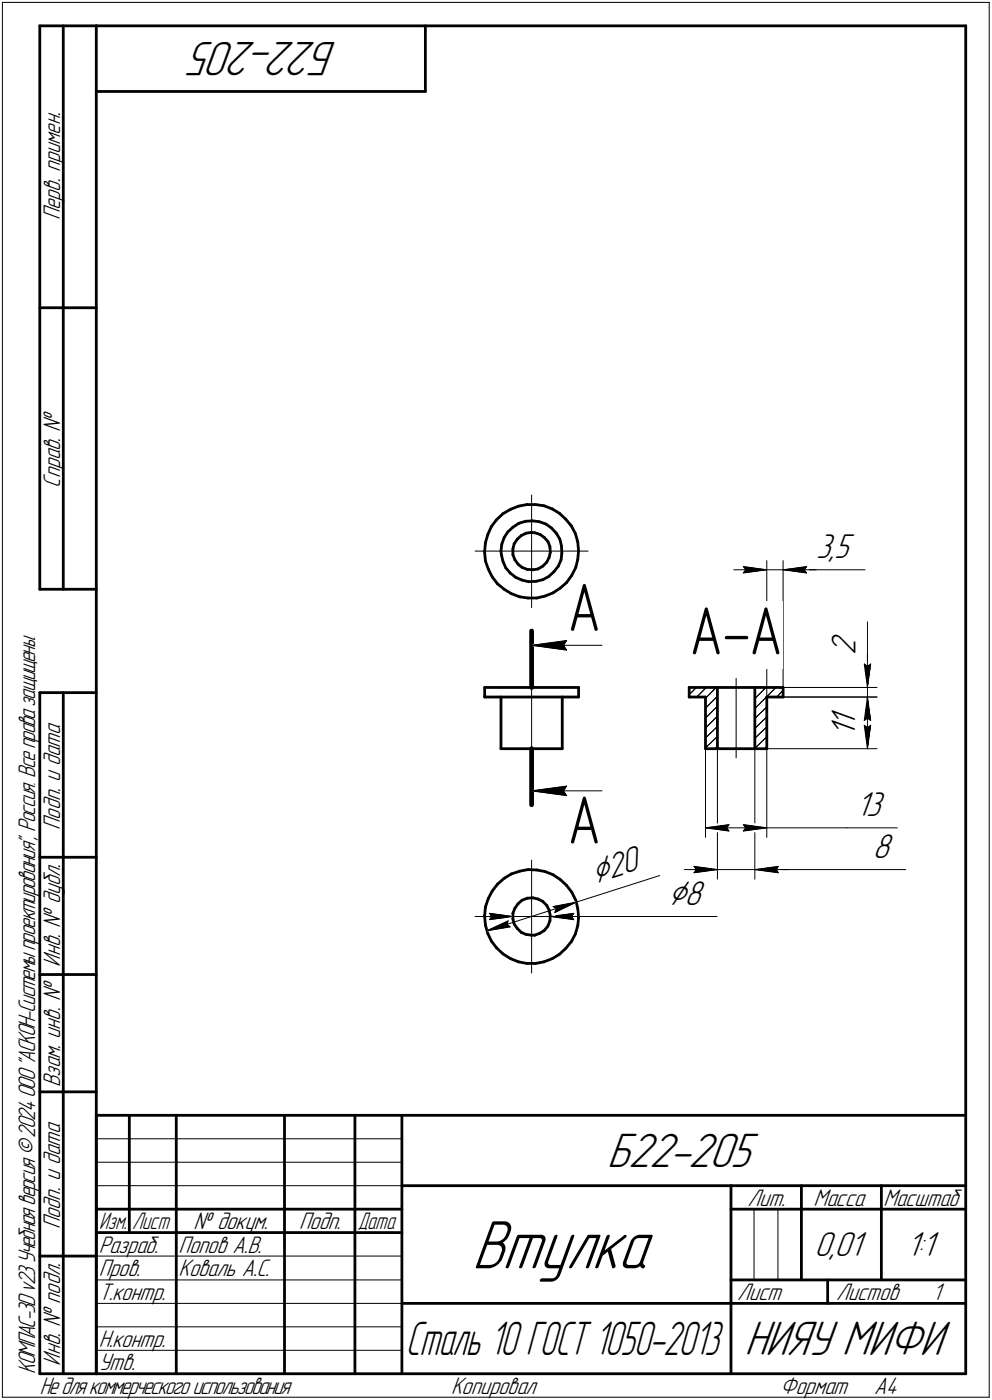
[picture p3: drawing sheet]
<svg xmlns="http://www.w3.org/2000/svg" width="211mm" height="298mm" viewBox="0 0 211 298" stroke-linecap="round" stroke-linejoin="round" font-family="sans-serif">
<defs><g id="words">
<text font-size="15.6" x="100.4" y="270.1">Втулка</text>
<g font-size="14.6">
<text x="120.8" y="134.3">А</text>
<text x="146.7" y="139.3">А-А</text>
<text x="120.8" y="179.6">А</text>
</g>
<g font-size="10.9">
<text x="71.8" y="9" transform="rotate(-180 71.8 9)">Б22-205</text>
<text x="129.2" y="248.5">Б22-205</text>
<text x="158.4" y="288.5">НИЯУ МИФИ</text>
</g>
<text font-size="10.7" x="86.3" y="288.5">Сталь 10 ГОСТ 1050-2013</text>
<g font-size="8.5">
<text x="126.6" y="188.2" transform="rotate(-18 126.6 188.2)">⌀20</text>
<text x="142.2" y="192.6">⌀8</text>
</g>
<g font-size="7.8">
<text x="173.6" y="118.8">3,5</text>
<text x="182" y="139.4" transform="rotate(-90 182 139.4)">2</text>
<text x="182" y="154.8" transform="rotate(-90 182 154.8)">1</text>
<text x="182" y="156.9" transform="rotate(-90 182 156.9)">1</text>
<text x="182.2" y="173.7">13</text>
<text x="185.7" y="182.6">8</text>
<text x="173.3" y="267.5">0,01</text>
<text x="192.9" y="267.5">1:1</text>
</g>
<g font-size="5.4">
<text x="12.8" y="46.9" transform="rotate(-90 12.8 46.9)">Перв. примен.</text>
<text x="12.8" y="103.8" transform="rotate(-90 12.8 103.8)">Справ. №</text>
<text x="12.8" y="176.7" transform="rotate(-90 12.8 176.7)">Подп. и дата</text>
<text x="12.8" y="205.8" transform="rotate(-90 12.8 205.8)">Инв. № дубл.</text>
<text x="12.8" y="231.6" transform="rotate(-90 12.8 231.6)">Взам. инв. №</text>
<text x="159.1" y="256.8">Лит.</text>
<text x="173.1" y="256.8">Масса</text>
<text x="188" y="256.8">Масштаб</text>
<text x="12.8" y="261.7" transform="rotate(-90 12.8 261.7)">Подп. и дата</text>
<text x="41.2" y="261.8">№ докум.</text>
<text x="63.6" y="261.8">Подп.</text>
<text x="21" y="266.8">Разраб.</text>
<text x="38" y="266.8">Попов А.В.</text>
<text x="21" y="271.8">Пров.</text>
<text x="38" y="271.8">Коваль А.С.</text>
<text x="21" y="276.8">Т.контр.</text>
<text x="156.9" y="276.8">Лист</text>
<text x="177.9" y="276.8">Листов</text>
<text x="198.4" y="276.8">1</text>
<text x="21" y="286.8">Н.контр.</text>
<text x="7.5" y="292.5" transform="rotate(-90 7.5 292.5)">КОМПАС-3Dv23Учебнаяверсия©2024ООО&quot;АСКОН-Системыпроектирования&quot;, Россия. Всеправазащищены.</text>
<text x="12.8" y="290.8" transform="rotate(-90 12.8 290.8)">Инв. № подл.</text>
<text x="21" y="291.8">Утв.</text>
<text x="8.5" y="296.7">Недлякоммерческогоиспользования</text>
<text x="96" y="296.8">Копировал</text>
<text x="166" y="296.8">Формат</text>
<text x="186" y="296.8">A4</text>
</g>
<g font-size="5.3">
<text x="21.1" y="261.8">Изм.</text>
<text x="28.1" y="261.8">Лист</text>
<text x="76.1" y="261.8">Дата</text>
</g>
</g></defs>
<g fill="none" stroke="#000" stroke-width=".59">
<path d="M8.5 5.5v120zM8.5 5.5h12zM13.5 5.5v120zM20.5 5.5v287zM20.5 5.5h185zM20.5 19.5h70zM90.5 5.5v14zM205.5 5.5v287zM8.5 65.5h12zM103.1 117.6l.2 1.9zM103.1 117.3v.3zM103.3 115.6l-.2 1.7z"/>
<path d="M103.3 119.5l.6 1.7zM103.8 113.8l-.5 1.8zM104.6 112.1l-.8 1.7zM105.7 110.7l-1.1 1.4zM105.7 110.7l1.3-1.3zM106.6 117.3l.1 .8zM106.7 118.1l.3 1.4zM106.8 115.9l-.2 1.4zM107 109.4l1.6-.9zM107 119.5l.6 1.4zM107.3 114.5l-.5 1.4zM108 113.3l-.7 1.2z"/>
<path d="M108 113.3l1.1-1zM108.6 108.5l1.7-.7zM109.1 112.3l1.3-.9zM109.1 116.9v1.2zM109.1 118.1l.5 1.1zM109.4 115.8l-.3 1.1zM109.6 119.2l.6 .9zM110.1 114.8l.8-.8zM110.1 114.8l-.7 1zM110.3 107.8l1.8-.4zM110.4 111.4l1.4-.4zM110.9 114l1-.5z"/>
<path d="M111.8 111l1.5-.1zM111.9 113.5l1.2-.1zM112.1 107.4h1.9zM113.1 113.4l.7 .1zM113.3 110.9l1.4 .2zM113.8 113.5l1.1 .3zM114 107.4l1.7 .3zM114.7 111.1l1.5 .5zM114.9 113.8l.9 .7zM115.7 107.7l1.8 .7zM115.8 114.5l.8 .8zM116.2 111.6l1.1 .8z"/>
<path d="M116.3 119.7l-.8 .9zM116.6 115.3l.4 1.1zM116.8 118.7l-.5 1zM117 116.4l.1 1.2zM117.1 117.6l-.3 1.1zM117.3 112.4l1.1 1.1zM117.5 108.4l1.5 .9zM118.4 113.5l.7 1.3zM119 109.3l1.4 1.3zM119.1 114.8l.4 1.4zM119.4 119.2l-.6 1.4zM119.5 116.2v1.6z"/>
<path d="M119.5 117.8l-.1 1.4zM120.4 110.6l1.2 1.4zM121.6 112l.8 1.6zM122.4 113.6l.5 1.8zM122.9 115.4l.2 1.9zM122.9 119.1l-.4 1.7zM123.1 117.3l-.2 1.8zM8.5 125.5h12zM103.9 121.2l.8 1.7zM104.7 122.9l1.1 1.4zM105.8 124.3l1.5 1.2zM107.3 125.5l1.5 .9z"/>
<path d="M107.6 120.9l.9 1.1zM108.5 122l1.2 .9zM108.8 126.4l1.8 .7zM109.7 122.9l1.4 .6zM110.2 120.1l.9 .7zM110.6 127.1l1.8 .2zM111.1 123.5l1.4 .4zM111.1 120.8l1.1 .4zM112.2 121.2l1.2 .1zM112.4 127.3h1.8zM112.5 123.9l1.5-.1zM113.4 121.3l1.1-.1z"/>
<path d="M114 123.8l1.5-.4zM114.2 127.3l1.8-.4zM114.5 121.2l1-.6zM115.5 123.4l1.3-.6zM116 126.9l1.7-.7zM116.8 122.8l1.1-1zM117.7 126.2l1.5-1zM118.8 120.6l-.9 1.2zM119.2 125.2l1.4-1.2zM121.7 122.5l-1.1 1.5zM122.5 120.8l-.8 1.7zM8.5 147.5v145z"/>
<path d="M8.5 147.5h12zM13.5 147.5v145zM103.1 146.4v2zM103.1 146.4h20zM103.1 148.4h20zM106.6 159.4h13zM106.6 148.4v11zM119.6 148.4v11zM123.1 146.4v2zM146.6 148.4h3.5zM146.6 146.4v2zM146.6 146.4h6.1z"/>
<path d="M150.1 148.4v11zM150.1 159.4h2.6zM152.7 146.4v13zM152.7 159.4h7.9zM152.7 146.4h7.9zM160.6 146.4h6zM160.6 146.4v13zM160.6 159.4h2.6zM163.2 148.4v11zM163.2 148.4h3.4zM166.6 146.4v2zM8.5 182.5h12z"/>
<path d="M103.1 195.2l.2 1.8zM103.1 194.9v.3zM103.3 197l.5 1.8zM103.3 193.1l-.2 1.8zM103.8 198.8l.8 1.6zM103.9 191.3l-.6 1.8zM104.7 189.7l-.8 1.6zM105.8 188.3l1.5-1.3zM105.8 188.3l-1.1 1.4zM107.3 187l1.5-.9zM108.8 186.1l1.8-.6zM109.1 195.7l.3 1.1z"/>
<path d="M109.1 194.5v1.2zM109.4 196.8l.7 .9zM109.6 193.4l-.5 1.1zM110.1 197.7l.8 .8zM110.2 192.4l-.6 1zM110.2 192.4l.9-.7zM110.6 185.5l1.8-.3zM110.9 198.5l1 .5zM111.1 191.7l1.1-.4zM111.9 199l1.2 .1zM112.2 191.3l1.2-.1zM112.4 185.2l1.8 .1z"/>
<path d="M113.1 199.1h.7zM113.4 191.2l1.1 .2zM113.8 199.1l1.1-.4zM114.2 185.3l1.8 .3zM114.5 191.4l1 .5zM114.9 198.7l.9-.6zM115.5 191.9l.8 .9zM116 185.6l1.7 .7zM116.3 192.8l.5 1zM116.6 197.2l-.8 .9zM116.8 193.8l.3 1.2zM117 196.1l-.4 1.1z"/>
<path d="M117.1 195l-.1 1.1zM117.7 186.3l1.5 1zM119.2 187.3l1.4 1.3zM120.6 188.6l1.1 1.4zM121.7 190l.8 1.7zM122.4 198.9l-.8 1.6zM122.5 191.7l.4 1.8zM122.9 197.1l-.5 1.8zM122.9 193.5l.2 1.8zM123.1 195.3l-.2 1.8zM8.5 207.5h12zM104.6 200.4l1.1 1.4z"/>
<path d="M105.7 201.8l1.3 1.3zM107 203.1l1.6 1zM108.6 204.1l1.7 .7zM110.3 204.8l1.8 .3zM112.1 205.1h1.9zM114 205.1l1.7-.3zM115.7 204.8l1.8-.7zM117.5 204.1l1.5-.9zM119 203.2l1.4-1.3zM121.6 200.5l-1.2 1.4zM8.5 232.5h12zM20.5 237.5h185z"/>
<path d="M20.5 237.5v55zM27.5 237.5v25zM37.5 237.5v55zM60.5 237.5v55zM75.5 237.5v55zM85.5 237.5v55zM20.5 257.5h65zM85.5 252.5h120zM155.5 252.5v40zM155.5 257.5h15zM170.5 252.5v20zM170.5 257.5h35z"/>
<path d="M187.5 252.5v20zM8.5 267.5h12zM20.5 262.5h65zM85.5 277.5h70zM155.5 277.5h50zM155.5 272.5h50zM176.1 272.5v5zM8.5 292.5h12zM20.5 292.5h185z"/>
</g>
<g fill="none" stroke="#000" stroke-width=".21">
<path d="M.5 .5v297zM.5 .5h210zM210.5 .5v297zM101.1 117.3h12zM113.1 117.3h12zM113.1 117.3v12.1zM113.1 105.4v11.9zM163.2 119.4v29zM166.6 119.4v29zM113.1 137.4l7.5-1zM113.1 137.4l7.5 1zM113.1 137.4h15z"/>
<path d="M119.9 137.4l.7 1zM120.6 136.4l-.7 1zM156.1 121.3h7.1zM158.2 120.6l5 .7zM158.2 120.6l.5 .7zM158.2 122l5-.7zM158.7 121.3l-.5 .7zM163.2 121.3h3.4zM166.6 121.3h5zM166.6 121.3l5 .7zM166.6 121.3l5-.7zM166.6 121.3h7.1z"/>
<path d="M171.1 121.3l.5 .7zM171.6 121.3h12.5zM171.6 120.6l-.5 .7zM184.6 132.4v9zM184.6 139.4v7zM113.1 144.4v17zM146.6 147.9l1.6-1.5zM148.3 148.4l2-2zM150.1 159.3l2.6-2.5zM150.1 157.1l2.6-2.4zM150.1 155l2.6-2.5zM150.1 152.9l2.6-2.5z"/>
<path d="M150.1 150.8l2.6-2.5zM150.1 148.7l2.3-2.3zM150.1 159.4v18.9zM152.1 159.4l.6-.5zM152.7 159.4v27.8zM156.6 144.4v17zM160.6 159.3l2.6-2.4zM160.6 157.2l2.6-2.4zM160.6 155.1l2.6-2.4zM160.6 153l2.6-2.5zM160.6 150.9l4.5-4.5zM160.6 148.8l2.4-2.4z"/>
<path d="M160.6 146.6l.3-.2zM160.6 159.4v27.8zM162.7 159.4l.5-.4zM163.2 159.4v18.9zM163.2 159.4h23.4zM163.2 148.4h23.4zM166.6 147l-1.3 1.4zM166.6 148.4h20zM166.6 146.4h20zM183.9 153.4l.7-.5zM183.9 141.4l.7 .5zM183.9 141.4l.7 5z"/>
<path d="M183.9 154.4l.7 5zM183.9 154.4l.7 .5zM184.6 141.4v5zM184.6 148.4l-.7 5zM184.6 152.9l.7 .5zM184.6 148.4l.7 5zM184.6 148.4v7zM184.6 141.9l.7-.5zM184.6 146.4v2zM184.6 154.9l.7-.5zM184.6 148.4v11zM185.3 141.4l-.7 5z"/>
<path d="M185.3 154.4l-.7 5zM113.1 168.4l7.5-1zM113.1 168.4l7.5 1zM113.1 168.4h15zM119.9 168.4l.7 1zM120.6 167.4l-.7 1zM150.1 176.3l5-.7zM150.1 176.3l5 .7zM150.1 176.3h13.1zM154.6 176.3l.5 .7zM155.1 175.6l-.5 .7zM158.2 177l5-.7z"/>
<path d="M158.2 175.6l.5 .7zM158.2 175.6l5 .7zM158.7 176.3l-.5 .7zM163.2 176.3h17zM180.2 176.3h10.7zM101.1 195.2h12zM102.1 195.2h7zM103.5 198.2l4.6-2.1zM103.5 198.2l5-.8zM103.5 198.2l19.1-6.1zM104.1 194.5l5 .7zM104.1 194.5l.5 .7z"/>
<path d="M104.1 195.8l5-.6zM104.6 195.2l-.5 .6zM107.9 196.8l.6 .6zM108.1 196.1l-.2 .7zM109.1 195.2h8zM113.1 195.2h12zM113.1 195.2v12zM113.1 183.1v12.1zM117.1 195.2h35.5zM117.1 195.2l5 .6zM117.1 195.2l5-.7zM117.1 195.2h7z"/>
<path d="M117.7 193l.7 .5zM117.7 193l4.9-.9zM118 194.3l4.6-2.2zM118.4 193.5l-.4 .8zM121.6 195.2l.5 .6zM122.1 194.5l-.5 .7zM122.6 192.1l17.8-5.7zM145.6 185.2h7.1zM147.7 184.5l5 .7zM147.7 184.5l.5 .7zM147.7 185.8l5-.6zM148.2 185.2l-.5 .6z"/>
<path d="M152.7 185.2h7.9zM160.6 185.2h23zM160.6 185.2l5 .6zM160.6 185.2l5-.7zM160.6 185.2h7zM165.2 185.2l.4 .6zM165.6 184.5l-.4 .7zM183.6 185.2h9.1zM20.5 247.5h65zM20.5 252.5h65zM20.5 242.5h65zM160.4 257.5v15z"/>
<path d="M165.5 257.5v15zM20.5 267.5h65zM20.5 272.5h65zM20.5 277.5h65zM.5 297.5h210zM20.5 282.5h65zM20.5 287.5h65z"/>
</g>
<path d="M113.1 134.4v12zM113.1 159.4v12z" fill="none" stroke="#000" stroke-width="1"/>
<g fill="#fff" stroke="#fff" stroke-width=".21">
<path d="M120.8 123.1h7.1zM120.8 123.2h7.1zM120.8 123.3h7.1zM120.8 123.4h7.1zM120.8 123.4h7.1zM120.8 123.5h7.1zM120.8 123.6h7.1zM120.8 123.7h7.1zM120.8 123.8h7.1zM120.8 123.9h7.1zM120.8 124h7.1zM120.8 124h7.1zM120.8 124.1h7.1zM120.8 124.2h7.1zM120.8 124.3h7.1zM120.8 124.4h7.1zM120.8 124.5h7.1zM120.8 124.5h7.1zM120.8 124.6h7.1zM120.8 124.7h7.1zM120.8 124.8h7.1zM120.8 124.9h7.1zM120.8 125h7.1zM120.8 125.1h7.1zM120.8 125.1h7.1zM120.8 125.2h7.1zM120.8 125.3h7.1zM120.8 125.4h7.1zM120.8 125.5h7.1zM120.8 125.6h7.1zM120.8 125.6h7.1zM120.8 125.7h7.1zM120.8 125.8h7.1zM120.8 125.9h7.1zM120.8 126h7.1zM120.8 126.1h7.1zM120.8 126.2h7.1zM120.8 126.2h7.1zM120.8 126.3h7.1zM120.8 126.4h7.1zM120.8 126.5h7.1zM120.8 126.6h7.1zM120.8 126.7h7.1zM120.8 126.7h7.1zM120.8 126.8h7.1zM120.8 126.9h7.1zM120.8 127h7.1zM120.8 127.1h7.1zM120.8 127.2h7.1zM120.8 127.3h7.1zM120.8 127.3h7.1zM120.8 127.4h7.1zM120.8 127.5h7.1zM120.8 127.6h7.1zM120.8 127.7h7.1zM120.8 127.8h7.1zM120.8 127.8h7.1zM120.8 127.9h7.1zM120.8 128h7.1zM120.8 128.1h7.1zM120.8 128.2h7.1zM120.8 128.3h7.1zM120.8 128.4h7.1zM120.8 128.4h7.1zM120.8 128.5h7.1zM120.8 128.6h7.1zM120.8 128.7h7.1zM120.8 128.8h7.1zM120.8 128.9h7.1zM120.8 128.9h7.1zM120.8 129h7.1zM120.8 129.1h7.1zM120.8 129.2h7.1zM120.8 129.3h7.1zM120.8 129.4h7.1zM120.8 129.5h7.1zM120.8 129.5h7.1zM120.8 129.6h7.1zM120.8 129.7h7.1zM120.8 129.8h7.1zM120.8 129.9h7.1zM120.8 130h7.1zM120.8 130h7.1zM120.8 130.1h7.1zM120.8 130.2h7.1zM120.8 130.3h7.1zM120.8 130.4h7.1zM120.8 130.5h7.1zM120.8 130.6h7.1zM120.8 130.6h7.1zM120.8 130.7h7.1zM120.8 130.8h7.1zM120.8 130.9h7.1zM120.8 131h7.1zM120.8 131.1h7.1zM120.8 131.1h7.1zM120.8 131.2h7.1zM120.8 131.3h7.1zM120.8 131.4h7.1zM120.8 131.5h7.1zM120.8 131.6h7.1zM120.8 131.7h7.1zM120.8 131.7h7.1zM120.8 131.8h7.1zM120.8 131.9h7.1zM120.8 132h7.1zM120.8 132.1h7.1zM120.8 132.2h7.1zM120.8 132.2h7.1zM120.8 132.3h7.1zM120.8 132.4h7.1zM120.8 132.5h7.1zM120.8 132.6h7.1zM120.8 132.7h7.1zM120.8 132.8h7.1zM120.8 132.8h7.1zM120.8 132.9h7.1zM120.8 133h7.1zM120.8 133.1h7.1zM120.8 133.2h7.1zM120.8 133.3h7.1zM120.8 133.3h7.1zM120.8 133.4h7.1zM120.8 133.5h7.1zM120.8 133.6h7.1zM120.8 133.7h7.1zM120.8 133.8h7.1zM120.8 133.9h7.1zM120.8 133.9h7.1zM120.8 134h7.1zM120.8 134.1h7.1zM120.8 134.2h7.1zM120.8 134.3h7.1zM120.8 134.4h7.1zM120.8 134.5h7.1zM120.8 134.5h7.1zM120.8 134.6h7.1zM120.8 134.7h7.1zM120.8 134.8h7.1zM120.8 134.9h7.1zM120.8 135h7.1zM120.8 135h7.1zM120.8 135.1h7.1zM120.8 135.2h7.1zM120.8 135.3h7.1zM120.8 135.4h7.1zM120.8 135.5h7.1zM120.8 135.6h7.1zM120.8 135.6h7.1zM120.8 135.7h7.1zM120.8 135.8h7.1zM120.8 135.9h7.1zM120.8 136h7.1zM120.8 136.1h7.1zM120.8 136.1h7.1zM120.8 136.2h7.1zM120.8 136.3h7.1zM120.8 136.4h7.1zM120.8 136.5h7.1zM120.8 136.6h7.1zM120.8 136.7h7.1zM120.8 136.7h7.1zM120.8 136.8h7.1zM120.8 136.9h7.1zM120.8 137h7.1zM120.8 137.1h7.1zM120.8 137.2h7.1zM120.8 137.2h7.1zM120.8 137.3h7.1z"/>
<path d="M120.8 168.4h7.1zM120.8 168.5h7.1zM120.8 168.6h7.1zM120.8 168.7h7.1zM120.8 168.7h7.1zM120.8 168.8h7.1zM120.8 168.9h7.1zM120.8 169h7.1zM120.8 169.1h7.1zM120.8 169.2h7.1zM120.8 169.2h7.1zM120.8 169.3h7.1zM120.8 169.4h7.1zM120.8 169.5h7.1zM120.8 169.6h7.1zM120.8 169.7h7.1zM120.8 169.8h7.1zM120.8 169.8h7.1zM120.8 169.9h7.1zM120.8 170h7.1zM120.8 170.1h7.1zM120.8 170.2h7.1zM120.8 170.3h7.1zM120.8 170.3h7.1zM120.8 170.4h7.1zM120.8 170.5h7.1zM120.8 170.6h7.1zM120.8 170.7h7.1zM120.8 170.8h7.1zM120.8 170.9h7.1zM120.8 170.9h7.1zM120.8 171h7.1zM120.8 171.1h7.1zM120.8 171.2h7.1zM120.8 171.3h7.1zM120.8 171.4h7.1zM120.8 171.4h7.1zM120.8 171.5h7.1zM120.8 171.6h7.1zM120.8 171.7h7.1zM120.8 171.8h7.1zM120.8 171.9h7.1zM120.8 172h7.1zM120.8 172h7.1zM120.8 172.1h7.1zM120.8 172.2h7.1zM120.8 172.3h7.1zM120.8 172.4h7.1zM120.8 172.5h7.1zM120.8 172.6h7.1zM120.8 172.6h7.1zM120.8 172.7h7.1zM120.8 172.8h7.1zM120.8 172.9h7.1zM120.8 173h7.1zM120.8 173.1h7.1zM120.8 173.1h7.1zM120.8 173.2h7.1zM120.8 173.3h7.1zM120.8 173.4h7.1zM120.8 173.5h7.1zM120.8 173.6h7.1zM120.8 173.7h7.1zM120.8 173.7h7.1zM120.8 173.8h7.1zM120.8 173.9h7.1zM120.8 174h7.1zM120.8 174.1h7.1zM120.8 174.2h7.1zM120.8 174.2h7.1zM120.8 174.3h7.1zM120.8 174.4h7.1zM120.8 174.5h7.1zM120.8 174.6h7.1zM120.8 174.7h7.1zM120.8 174.8h7.1zM120.8 174.8h7.1zM120.8 174.9h7.1zM120.8 175h7.1zM120.8 175.1h7.1zM120.8 175.2h7.1zM120.8 175.3h7.1zM120.8 175.3h7.1zM120.8 175.4h7.1zM120.8 175.5h7.1zM120.8 175.6h7.1zM120.8 175.7h7.1zM120.8 175.8h7.1zM120.8 175.9h7.1zM120.8 175.9h7.1zM120.8 176h7.1zM120.8 176.1h7.1zM120.8 176.2h7.1zM120.8 176.3h7.1zM120.8 176.4h7.1zM120.8 176.4h7.1zM120.8 176.5h7.1zM120.8 176.6h7.1zM120.8 176.7h7.1zM120.8 176.8h7.1zM120.8 176.9h7.1zM120.8 177h7.1zM120.8 177h7.1zM120.8 177.1h7.1zM120.8 177.2h7.1zM120.8 177.3h7.1zM120.8 177.4h7.1zM120.8 177.5h7.1zM120.8 177.5h7.1zM120.8 177.6h7.1zM120.8 177.7h7.1zM120.8 177.8h7.1zM120.8 177.9h7.1zM120.8 178h7.1zM120.8 178.1h7.1zM120.8 178.1h7.1zM120.8 178.2h7.1zM120.8 178.3h7.1zM120.8 178.4h7.1zM120.8 178.5h7.1zM120.8 178.6h7.1zM120.8 178.6h7.1zM120.8 178.7h7.1zM120.8 178.8h7.1zM120.8 178.9h7.1zM120.8 179h7.1zM120.8 179.1h7.1zM120.8 179.2h7.1zM120.8 179.2h7.1zM120.8 179.3h7.1zM120.8 179.4h7.1zM120.8 179.5h7.1zM120.8 179.6h7.1zM120.8 179.7h7.1zM120.8 179.7h7.1zM120.8 179.8h7.1zM120.8 179.9h7.1zM120.8 180h7.1zM120.8 180.1h7.1zM120.8 180.2h7.1zM120.8 180.3h7.1zM120.8 180.3h7.1zM120.8 180.4h7.1zM120.8 180.5h7.1zM120.8 180.6h7.1zM120.8 180.7h7.1zM120.8 180.8h7.1zM120.8 180.8h7.1zM120.8 180.9h7.1zM120.8 181h7.1zM120.8 181.1h7.1zM120.8 181.2h7.1zM120.8 181.3h7.1zM120.8 181.4h7.1zM120.8 181.4h7.1zM120.8 181.5h7.1zM120.8 181.6h7.1zM120.8 181.7h7.1zM120.8 181.8h7.1zM120.8 181.9h7.1zM120.8 181.9h7.1zM120.8 182h7.1zM120.8 182.1h7.1zM120.8 182.2h7.1zM120.8 182.3h7.1zM120.8 182.4h7.1zM120.8 182.5h7.1zM120.8 182.5h7.1zM120.8 182.6h7.1z"/>
<path d="M120.5 135.9h.6zM119.9 136h1.2zM119.3 136.1h1.8zM118.6 136.1h2.5zM118 136.2h3.1zM117.4 136.3h3.7zM116.8 136.4h4.3zM116.2 136.5h4.9zM115.6 136.6h5.5zM114.9 136.7h6.2zM114.7 136.7h6.4zM114.6 136.8h6.5zM114.3 136.9h6.8zM114.1 137h7zM114 137.1h7.1zM113.7 137.2h7.4zM113.5 137.2h7.6zM113.4 137.3h7.7zM113.1 137.4h8zM113.4 137.5h7.7zM113.5 137.6h7.6zM113.7 137.7h7.4zM114 137.8h7.1zM114.1 137.8h7zM114.3 137.9h6.8zM114.6 138h6.5zM114.7 138.1h6.4zM114.9 138.2h6.2zM115.7 138.3h5.4zM116.3 138.3h4.8zM117 138.4h4.1zM117.7 138.5h3.4zM118.4 138.6h2.7zM119 138.7h2.1zM119.7 138.8h1.4zM120.4 138.9h.7z"/>
<path d="M120.4 167h.7zM119.7 167h1.4zM119 167.1h2.1zM118.4 167.2h2.7zM117.7 167.3h3.4zM117 167.4h4.1zM116.3 167.5h4.8zM115.7 167.6h5.4zM114.9 167.6h6.2zM114.7 167.7h6.4zM114.6 167.8h6.5zM114.3 167.9h6.8zM114.1 168h7zM114 168.1h7.1zM113.7 168.1h7.4zM113.5 168.2h7.6zM113.4 168.3h7.7zM113.1 168.4h8zM113.4 168.5h7.7zM113.5 168.6h7.6zM113.7 168.7h7.4zM114 168.7h7.1zM114.1 168.8h7zM114.3 168.9h6.8zM114.6 169h6.5zM114.7 169.1h6.4zM114.9 169.2h6.2zM115.7 169.2h5.4zM116.3 169.3h4.8zM117 169.4h4.1zM117.7 169.5h3.4zM118.4 169.6h2.7zM119 169.7h2.1zM119.7 169.8h1.4zM120.4 169.8h.7z"/>
<path d="M103.6 194.1h.8zM103.6 194.1h1.6zM103.6 194.2h2.3zM103.6 194.3h3.1zM103.6 194.4h3.8zM103.6 194.5h4zM103.6 194.6h4.2zM103.6 194.6h4.3zM103.6 194.7h4.6zM103.6 194.8h4.8zM103.6 194.9h4.9zM103.6 195h5.2zM103.6 195.1h5.4zM103.6 195.2h5.5zM103.6 195.2h5.4zM103.6 195.3h5.2zM103.6 195.4h4.9zM103.6 195.5h4.8zM103.6 195.6h4.6zM103.6 195.7h4.3zM103.6 195.7h4.2zM103.6 195.8h4zM103.6 195.9h3.8zM103.6 196h3.2zM103.6 196.1h2.6zM103.6 196.2h1.9zM103.6 196.3h1.3zM103.6 196.3h.7z"/>
<path d="M121.9 194.1h.7zM121.2 194.1h1.4zM120.4 194.2h2.2zM119.6 194.3h3zM118.9 194.4h3.7zM118.7 194.5h3.9zM118.5 194.6h4.1zM118.3 194.6h4.3zM118.1 194.7h4.5zM117.9 194.8h4.7zM117.7 194.9h4.9zM117.5 195h5.1zM117.3 195.1h5.3zM117.1 195.2h5.5zM117.3 195.2h5.3zM117.5 195.3h5.1zM117.7 195.4h4.9zM117.9 195.5h4.7zM118.1 195.6h4.5zM118.3 195.7h4.3zM118.5 195.7h4.1zM118.7 195.8h3.9zM118.9 195.9h3.7zM119.5 196h3.1zM120.1 196.1h2.5zM120.7 196.2h1.9zM121.4 196.3h1.2zM122 196.3h.6z"/>
<path d="M142.2 186.9h8.4zM142.2 187h8.4zM142.2 187.1h8.4zM142.2 187.2h8.4zM142.2 187.3h8.4zM142.2 187.4h8.4zM142.2 187.5h8.4zM142.2 187.5h8.4zM142.2 187.6h8.4zM142.2 187.7h8.4zM142.2 187.8h8.4zM142.2 187.9h8.4zM142.2 188h8.4zM142.2 188h8.4zM142.2 188.1h8.4zM142.2 188.2h8.4zM142.2 188.3h8.4zM142.2 188.4h8.4zM142.2 188.5h8.4zM142.2 188.6h8.4zM142.2 188.6h8.4zM142.2 188.7h8.4zM142.2 188.8h8.4zM142.2 188.9h8.4zM142.2 189h8.4zM142.2 189.1h8.4zM142.2 189.1h8.4zM142.2 189.2h8.4zM142.2 189.3h8.4zM142.2 189.4h8.4zM142.2 189.5h8.4zM142.2 189.6h8.4zM142.2 189.7h8.4zM142.2 189.7h8.4zM142.2 189.8h8.4zM142.2 189.9h8.4zM142.2 190h8.4zM142.2 190.1h8.4zM142.2 190.2h8.4zM142.2 190.2h8.4zM142.2 190.3h8.4zM142.2 190.4h8.4zM142.2 190.5h8.4zM142.2 190.6h8.4zM142.2 190.7h8.4zM142.2 190.8h8.4zM142.2 190.8h8.4zM142.2 190.9h8.4zM142.2 191h8.4zM142.2 191.1h8.4zM142.2 191.2h8.4zM142.2 191.3h8.4zM142.2 191.3h8.4zM142.2 191.4h8.4zM142.2 191.5h8.4zM142.2 191.6h8.4zM142.2 191.7h8.4zM142.2 191.8h8.4zM142.2 191.9h8.4zM142.2 191.9h8.4zM142.2 192h8.4zM142.2 192.1h8.4zM142.2 192.2h8.4zM142.2 192.3h8.4zM142.2 192.4h8.4zM142.2 192.4h8.4zM142.2 192.5h8.4zM142.2 192.6h8.4zM142.2 192.7h8.4zM142.2 192.8h8.4zM142.2 192.9h8.4zM142.2 193h8.4zM142.2 193h8.4zM142.2 193.1h8.4zM142.2 193.2h8.4zM142.2 193.3h8.4zM142.2 193.4h8.4zM142.2 193.5h8.4zM142.2 193.5h8.4zM142.2 193.6h8.4zM142.2 193.7h8.4zM142.2 193.8h8.4zM142.2 193.9h8.4zM142.2 194h8.4zM142.2 194.1h8.4z"/>
<path d="M108.3 195.5h.2zM108.1 195.6h.4zM107.9 195.7h.6zM107.8 195.7h.8zM107.5 195.8h1.1zM107.4 195.9h1.2zM107.2 196h1.5zM107 196.1h1.7zM106.8 196.2h1.9zM106.6 196.3h2.2zM106.4 196.3h2.4zM106.3 196.4h2.5zM106.1 196.5h2.7zM105.8 196.6h3.1zM105.7 196.7h3.2zM105.5 196.8h3.5zM105.3 196.8h3.7zM105.1 196.9h3.9zM105 197h4.1zM104.9 197.1h4.2zM104.8 197.2h4.3zM104.7 197.3h4.4zM104.6 197.4h4.5zM104.5 197.4h4.6zM104.4 197.5h4.8zM104.3 197.6h4.9zM104.2 197.7h5zM104.1 197.8h4.7zM104 197.9h4.3zM103.9 198h4zM103.8 198h3.6zM103.7 198.1h3.2zM103.5 198.2h2.9zM104.6 198.3h1.4z"/>
<path d="M120.3 192h1.4zM119.8 192.1h2.8zM119.4 192.2h3.1zM118.9 192.3h3.5zM118.4 192.4h3.9zM117.9 192.4h4.4zM117.5 192.5h4.7zM117 192.6h5.1zM117.1 192.7h4.9zM117.1 192.8h4.7zM117.1 192.9h4.7zM117.2 193h4.5zM117.2 193h4.4zM117.2 193.1h4.3zM117.2 193.2h4.2zM117.3 193.3h4zM117.3 193.4h3.9zM117.3 193.5h3.7zM117.3 193.5h3.5zM117.3 193.6h3.3zM117.3 193.7h3.2zM117.3 193.8h3zM117.4 193.9h2.7zM117.4 194h2.6zM117.5 194.1h2.3zM117.5 194.1h2.1zM117.5 194.2h1.9zM117.6 194.3h1.6zM117.6 194.4h1.4zM117.6 194.5h1.3zM117.7 194.6h1zM117.7 194.6h.8zM117.7 194.7h.7zM117.8 194.8h.4zM117.8 194.9h.2z"/>
<path d="M135.6 179.2h.4zM135.4 179.3h.6zM135.1 179.4h.9zM134.9 179.5h1.2zM134.6 179.6h1.5zM134.4 179.7h1.7zM134.1 179.7h2zM133.9 179.8h2.2zM133.6 179.9h2.5zM133.3 180h2.9zM133 180.1h3.2zM132.8 180.2h3.4zM132.5 180.3h3.8zM132.2 180.3h4.1zM132 180.4h4.3zM131.7 180.5h4.7zM131.5 180.6h4.9zM131.2 180.7h5.2zM131 180.8h5.5zM130.7 180.8h5.8zM130.4 180.9h6.1zM130.1 181h6.5zM129.9 181.1h6.7zM129.6 181.2h7zM129.4 181.3h7.3zM129.1 181.4h7.6zM128.9 181.4h7.8zM128.6 181.5h8.1zM128.4 181.6h8.3zM128.1 181.7h8.6zM127.8 181.8h9zM127.5 181.9h9.3zM127.3 181.9h9.5zM127 182h9.9zM126.7 182.1h10.2zM126.5 182.2h10.4zM126.2 182.3h10.8zM126 182.4h11zM125.7 182.5h11.3zM125.5 182.5h11.6zM125.2 182.6h11.9zM124.9 182.7h12.2zM125 182.8h12.2zM125 182.9h12.2zM125 183h12.2zM125.1 183h12.1zM125.1 183.1h12.1zM125.1 183.2h12.1zM125.1 183.3h12.2zM125.1 183.4h12.2zM125.1 183.5h12.2zM125.2 183.6h12.2zM125.2 183.6h12.2zM125.2 183.7h12.2zM125.3 183.8h12.2zM125.3 183.9h12.2zM125.3 184h12.2zM125.4 184.1h12.2zM125.4 184.1h12.2zM125.4 184.2h12.2zM125.5 184.3h12.2zM125.5 184.4h12.2zM125.5 184.5h12.2zM125.5 184.6h12.3zM125.6 184.7h12.2zM125.6 184.7h12.2zM125.6 184.8h12.2zM125.6 184.9h12.2zM125.6 185h12.2zM125.6 185.1h12.3zM125.7 185.2h12.2zM125.7 185.3h12.2zM125.7 185.3h12.3zM125.8 185.4h12.2zM125.8 185.5h12.2zM125.8 185.6h12.3zM125.9 185.7h12.2zM125.9 185.8h12.2zM125.9 185.8h12.3zM126 185.9h12.2zM126 186h12.2zM126 186.1h12.2zM126 186.2h11.9zM126.1 186.3h11.6zM126.1 186.4h11.3zM126.1 186.4h11.1zM126.2 186.5h10.7zM126.2 186.6h10.5zM126.2 186.7h10.2zM126.2 186.8h9.9zM126.2 186.9h9.6zM126.2 186.9h9.4zM126.3 187h9zM126.3 187.1h8.7zM126.3 187.2h8.5zM126.4 187.3h8.1zM126.4 187.4h7.9zM126.4 187.5h7.6zM126.5 187.5h7.2zM126.5 187.6h6.9zM126.5 187.7h6.7zM126.6 187.8h6.3zM126.6 187.9h6.1zM126.6 188h5.8zM126.6 188h5.6zM126.7 188.1h5.2zM126.7 188.2h5zM126.7 188.3h4.6zM126.7 188.4h4.4zM126.7 188.5h4.1zM126.7 188.6h3.9zM126.8 188.6h3.5zM126.8 188.7h3.2zM126.8 188.8h3zM126.9 188.9h2.6zM126.9 189h2.3zM126.9 189.1h2zM127 189.1h1.7zM127 189.2h1.4zM127 189.3h1.2zM127.1 189.4h.8zM127.1 189.5h.6zM127.1 189.6h.3z"/>
<path d="M146.7 128.1h19.8zM146.7 128.2h19.8zM146.7 128.3h19.8zM146.7 128.4h19.8zM146.7 128.4h19.8zM146.7 128.5h19.8zM146.7 128.6h19.8zM146.7 128.7h19.8zM146.7 128.8h19.8zM146.7 128.9h19.8zM146.7 128.9h19.8zM146.7 129h19.8zM146.7 129.1h19.8zM146.7 129.2h19.8zM146.7 129.3h19.8zM146.7 129.4h19.8zM146.7 129.5h19.8zM146.7 129.5h19.8zM146.7 129.6h19.8zM146.7 129.7h19.8zM146.7 129.8h19.8zM146.7 129.9h19.8zM146.7 130h19.8zM146.7 130h19.8zM146.7 130.1h19.8zM146.7 130.2h19.8zM146.7 130.3h19.8zM146.7 130.4h19.8zM146.7 130.5h19.8zM146.7 130.6h19.8zM146.7 130.6h19.8zM146.7 130.7h19.8zM146.7 130.8h19.8zM146.7 130.9h19.8zM146.7 131h19.8zM146.7 131.1h19.8zM146.7 131.1h19.8zM146.7 131.2h19.8zM146.7 131.3h19.8zM146.7 131.4h19.8zM146.7 131.5h19.8zM146.7 131.6h19.8zM146.7 131.7h19.8zM146.7 131.7h19.8zM146.7 131.8h19.8zM146.7 131.9h19.8zM146.7 132h19.8zM146.7 132.1h19.8zM146.7 132.2h19.8zM146.7 132.2h19.8zM146.7 132.3h19.8zM146.7 132.4h19.8zM146.7 132.5h19.8zM146.7 132.6h19.8zM146.7 132.7h19.8zM146.7 132.8h19.8zM146.7 132.8h19.8zM146.7 132.9h19.8zM146.7 133h19.8zM146.7 133.1h19.8zM146.7 133.2h19.8zM146.7 133.3h19.8zM146.7 133.3h19.8zM146.7 133.4h19.8zM146.7 133.5h19.8zM146.7 133.6h19.8zM146.7 133.7h19.8zM146.7 133.8h19.8zM146.7 133.9h19.8zM146.7 133.9h19.8zM146.7 134h19.8zM146.7 134.1h19.8zM146.7 134.2h19.8zM146.7 134.3h19.8zM146.7 134.4h19.8zM146.7 134.5h19.8zM146.7 134.5h19.8zM146.7 134.6h19.8zM146.7 134.7h19.8zM146.7 134.8h19.8zM146.7 134.9h19.8zM146.7 135h19.8zM146.7 135h19.8zM146.7 135.1h19.8zM146.7 135.2h19.8zM146.7 135.3h19.8zM146.7 135.4h19.8zM146.7 135.5h19.8zM146.7 135.6h19.8zM146.7 135.6h19.8zM146.7 135.7h19.8zM146.7 135.8h19.8zM146.7 135.9h19.8zM146.7 136h19.8zM146.7 136.1h19.8zM146.7 136.1h19.8zM146.7 136.2h19.8zM146.7 136.3h19.8zM146.7 136.4h19.8zM146.7 136.5h19.8zM146.7 136.6h19.8zM146.7 136.7h19.8zM146.7 136.7h19.8zM146.7 136.8h19.8zM146.7 136.9h19.8zM146.7 137h19.8zM146.7 137.1h19.8zM146.7 137.2h19.8zM146.7 137.2h19.8zM146.7 137.3h19.8zM146.7 137.4h19.8zM146.7 137.5h19.8zM146.7 137.6h19.8zM146.7 137.7h19.8zM146.7 137.8h19.8zM146.7 137.8h19.8zM146.7 137.9h19.8zM146.7 138h19.8zM146.7 138.1h19.8zM146.7 138.2h19.8zM146.7 138.3h19.8zM146.7 138.3h19.8zM146.7 138.4h19.8zM146.7 138.5h19.8zM146.7 138.6h19.8zM146.7 138.7h19.8zM146.7 138.8h19.8zM146.7 138.9h19.8zM146.7 138.9h19.8zM146.7 139h19.8zM146.7 139.1h19.8zM146.7 139.2h19.8zM146.7 139.3h19.8zM146.7 139.4h19.8zM146.7 139.4h19.8zM146.7 139.5h19.8zM146.7 139.6h19.8zM146.7 139.7h19.8zM146.7 139.8h19.8zM146.7 139.9h19.8zM146.7 140h19.8zM146.7 140h19.8zM146.7 140.1h19.8zM146.7 140.2h19.8zM146.7 140.3h19.8zM146.7 140.4h19.8zM146.7 140.5h19.8zM146.7 140.5h19.8zM146.7 140.6h19.8zM146.7 140.7h19.8zM146.7 140.8h19.8zM146.7 140.9h19.8zM146.7 141h19.8zM146.7 141.1h19.8zM146.7 141.1h19.8zM146.7 141.2h19.8zM146.7 141.3h19.8zM146.7 141.4h19.8zM146.7 141.5h19.8zM146.7 141.6h19.8zM146.7 141.6h19.8zM146.7 141.7h19.8zM146.7 141.8h19.8zM146.7 141.9h19.8zM146.7 142h19.8zM146.7 142.1h19.8zM146.7 142.2h19.8zM146.7 142.2h19.8zM146.7 142.3h19.8z"/>
<path d="M182.2 168.1h6.7zM182.2 168.2h6.7zM182.2 168.3h6.7zM182.2 168.4h6.7zM182.2 168.5h6.7zM182.2 168.6h6.7zM182.2 168.7h6.7zM182.2 168.7h6.7zM182.2 168.8h6.7zM182.2 168.9h6.7zM182.2 169h6.7zM182.2 169.1h6.7zM182.2 169.2h6.7zM182.2 169.2h6.7zM182.2 169.3h6.7zM182.2 169.4h6.7zM182.2 169.5h6.7zM182.2 169.6h6.7zM182.2 169.7h6.7zM182.2 169.8h6.7zM182.2 169.8h6.7zM182.2 169.9h6.7zM182.2 170h6.7zM182.2 170.1h6.7zM182.2 170.2h6.7zM182.2 170.3h6.7zM182.2 170.3h6.7zM182.2 170.4h6.7zM182.2 170.5h6.7zM182.2 170.6h6.7zM182.2 170.7h6.7zM182.2 170.8h6.7zM182.2 170.9h6.7zM182.2 170.9h6.7zM182.2 171h6.7zM182.2 171.1h6.7zM182.2 171.2h6.7zM182.2 171.3h6.7zM182.2 171.4h6.7zM182.2 171.4h6.7zM182.2 171.5h6.7zM182.2 171.6h6.7zM182.2 171.7h6.7zM182.2 171.8h6.7zM182.2 171.9h6.7zM182.2 172h6.7zM182.2 172h6.7zM182.2 172.1h6.7zM182.2 172.2h6.7zM182.2 172.3h6.7zM182.2 172.4h6.7zM182.2 172.5h6.7zM182.2 172.6h6.7zM182.2 172.6h6.7zM182.2 172.7h6.7zM182.2 172.8h6.7zM182.2 172.9h6.7zM182.2 173h6.7zM182.2 173.1h6.7zM182.2 173.1h6.7zM182.2 173.2h6.7zM182.2 173.3h6.7zM182.2 173.4h6.7zM182.2 173.5h6.7zM182.2 173.6h6.7zM182.2 173.7h6.7zM182.2 173.7h6.7zM182.2 173.8h6.7zM182.2 173.9h6.7zM182.2 174h6.7zM182.2 174.1h6.7zM182.2 174.2h6.7zM182.2 174.2h6.7zM182.2 174.3h6.7zM182.2 174.4h6.7zM182.2 174.5h6.7zM182.2 174.6h6.7zM182.2 174.7h6.7zM182.2 174.8h6.7zM182.2 174.8h6.7zM182.2 174.9h6.7zM182.2 175h6.7zM182.2 175.1h6.7zM182.2 175.2h6.7z"/>
<path d="M154.9 175.2h.7zM154.2 175.3h1.4zM153.4 175.3h2.2zM152.7 175.4h2.9zM151.9 175.5h3.7zM151.7 175.6h3.9zM151.6 175.7h4zM151.3 175.8h4.3zM151.1 175.9h4.5zM151 175.9h4.6zM150.7 176h4.9zM150.5 176.1h5.1zM150.4 176.2h5.2zM150.1 176.3h5.5zM150.4 176.4h5.2zM150.5 176.4h5.1zM150.7 176.5h4.9zM151 176.6h4.6zM151.1 176.7h4.5zM151.3 176.8h4.3zM151.6 176.9h4zM151.7 177h3.9zM151.9 177h3.7zM152.6 177.1h3zM153.2 177.2h2.4zM153.8 177.3h1.8zM154.4 177.4h1.2zM155 177.5h.6z"/>
<path d="M157.6 175.2h.8zM157.6 175.3h1.6zM157.6 175.3h2.3zM157.6 175.4h3.1zM157.6 175.5h3.8zM157.6 175.6h4zM157.6 175.7h4.2zM157.6 175.8h4.4zM157.6 175.9h4.6zM157.6 175.9h4.8zM157.6 176h5zM157.6 176.1h5.2zM157.6 176.2h5.4zM157.6 176.3h5.6zM157.6 176.4h5.4zM157.6 176.4h5.2zM157.6 176.5h5zM157.6 176.6h4.8zM157.6 176.7h4.6zM157.6 176.8h4.4zM157.6 176.9h4.2zM157.6 177h4zM157.6 177h3.8zM157.6 177.1h3.2zM157.6 177.2h2.6zM157.6 177.3h1.9zM157.6 177.4h1.3zM157.6 177.5h.7z"/>
<path d="M185.7 177h5zM185.7 177.1h5zM185.7 177.2h5zM185.7 177.3h5zM185.7 177.4h5zM185.7 177.5h5zM185.7 177.5h5zM185.7 177.6h5zM185.7 177.7h5zM185.7 177.8h5zM185.7 177.9h5zM185.7 178h5zM185.7 178.1h5zM185.7 178.1h5zM185.7 178.2h5zM185.7 178.3h5zM185.7 178.4h5zM185.7 178.5h5zM185.7 178.6h5zM185.7 178.6h5zM185.7 178.7h5zM185.7 178.8h5zM185.7 178.9h5zM185.7 179h5zM185.7 179.1h5zM185.7 179.2h5zM185.7 179.2h5zM185.7 179.3h5zM185.7 179.4h5zM185.7 179.5h5zM185.7 179.6h5zM185.7 179.7h5zM185.7 179.7h5zM185.7 179.8h5zM185.7 179.9h5zM185.7 180h5zM185.7 180.1h5zM185.7 180.2h5zM185.7 180.3h5zM185.7 180.3h5zM185.7 180.4h5zM185.7 180.5h5zM185.7 180.6h5zM185.7 180.7h5zM185.7 180.8h5zM185.7 180.8h5zM185.7 180.9h5zM185.7 181h5zM185.7 181.1h5zM185.7 181.2h5zM185.7 181.3h5zM185.7 181.4h5zM185.7 181.4h5zM185.7 181.5h5zM185.7 181.6h5zM185.7 181.7h5zM185.7 181.8h5zM185.7 181.9h5zM185.7 181.9h5zM185.7 182h5zM185.7 182.1h5zM185.7 182.2h5zM185.7 182.3h5zM185.7 182.4h5zM185.7 182.5h5zM185.7 182.5h5zM185.7 182.6h5zM185.7 182.7h5zM185.7 182.8h5zM185.7 182.9h5zM185.7 183h5zM185.7 183h5zM185.7 183.1h5zM185.7 183.2h5zM185.7 183.3h5zM185.7 183.4h5zM185.7 183.5h5zM185.7 183.6h5zM185.7 183.6h5zM185.7 183.7h5zM185.7 183.8h5zM185.7 183.9h5zM185.7 184h5zM185.7 184.1h5z"/>
<path d="M147.2 184h.6zM147.2 184.1h1.2zM147.2 184.1h1.8zM147.2 184.2h2.5zM147.2 184.3h3.1zM147.2 184.4h3.7zM147.2 184.5h3.9zM147.2 184.6h4.1zM147.2 184.7h4.3zM147.2 184.7h4.5zM147.2 184.8h4.7zM147.2 184.9h4.9zM147.2 185h5.1zM147.2 185.1h5.3zM147.2 185.2h5.5zM147.2 185.3h5.3zM147.2 185.3h5.1zM147.2 185.4h4.9zM147.2 185.5h4.7zM147.2 185.6h4.5zM147.2 185.7h4.3zM147.2 185.8h4.1zM147.2 185.8h3.9zM147.2 185.9h3.7zM147.2 186h3.1zM147.2 186.1h2.5zM147.2 186.2h1.8zM147.2 186.3h1.2zM147.2 186.4h.6z"/>
<path d="M165.5 184h.6zM164.9 184.1h1.2zM164.3 184.1h1.8zM163.7 184.2h2.4zM163.1 184.3h3zM162.4 184.4h3.7zM162.2 184.5h3.9zM162.1 184.6h4zM161.8 184.7h4.3zM161.6 184.7h4.5zM161.5 184.8h4.6zM161.2 184.9h4.9zM161 185h5.1zM160.9 185.1h5.2zM160.6 185.2h5.5zM160.9 185.3h5.2zM161 185.3h5.1zM161.2 185.4h4.9zM161.5 185.5h4.6zM161.6 185.6h4.5zM161.8 185.7h4.3zM162.1 185.8h4zM162.2 185.8h3.9zM162.4 185.9h3.7zM163.1 186h3zM163.7 186.1h2.4zM164.3 186.2h1.8zM164.9 186.3h1.2zM165.5 186.4h.6z"/>
<path d="M176.4 134.5h7.2zM176.4 134.5h7.2zM176.4 134.6h7.2zM176.4 134.7h7.2zM176.4 134.8h7.2zM176.4 134.9h7.2zM176.4 135h7.2zM176.4 135h7.2zM176.4 135.1h7.2zM176.4 135.2h7.2zM176.4 135.3h7.2zM176.4 135.4h7.2zM176.4 135.5h7.2zM176.4 135.6h7.2zM176.4 135.6h7.2zM176.4 135.7h7.2zM176.4 135.8h7.2zM176.4 135.9h7.2zM176.4 136h7.2zM176.4 136.1h7.2zM176.4 136.1h7.2zM176.4 136.2h7.2zM176.4 136.3h7.2zM176.4 136.4h7.2zM176.4 136.5h7.2zM176.4 136.6h7.2zM176.4 136.7h7.2zM176.4 136.7h7.2zM176.4 136.8h7.2zM176.4 136.9h7.2zM176.4 137h7.2zM176.4 137.1h7.2zM176.4 137.2h7.2zM176.4 137.2h7.2zM176.4 137.3h7.2zM176.4 137.4h7.2zM176.4 137.5h7.2zM176.4 137.6h7.2zM176.4 137.7h7.2zM176.4 137.8h7.2zM176.4 137.8h7.2zM176.4 137.9h7.2zM176.4 138h7.2zM176.4 138.1h7.2zM176.4 138.2h7.2zM176.4 138.3h7.2zM176.4 138.3h7.2zM176.4 138.4h7.2zM176.4 138.5h7.2zM176.4 138.6h7.2zM176.4 138.7h7.2zM176.4 138.8h7.2zM176.4 138.9h7.2zM176.4 138.9h7.2zM176.4 139h7.2zM176.4 139.1h7.2zM176.4 139.2h7.2zM176.4 139.3h7.2zM176.4 139.4h7.2z"/>
<path d="M184.5 148.7h.2zM184.5 148.8h.2zM184.4 148.8h.4zM184.4 148.9h.4zM184.3 149h.5zM184.3 149.1h.6zM184.3 149.2h.6zM184.2 149.3h.8zM184.2 149.4h.8zM184.1 149.4h1zM184.1 149.5h1zM184.1 149.6h1zM184.1 149.7h1.1zM184.1 149.8h1.1zM184 149.9h1.3zM184 149.9h1.3zM183.9 150h1.4zM183.9 150.1h1.4zM183.8 150.2h1.5zM183.8 150.3h1.6zM183.8 150.4h1.6zM183.8 150.5h1.6zM183.8 150.5h1.6zM183.8 150.6h1.6zM183.8 150.7h1.6zM183.8 150.8h1.6zM183.8 150.9h1.7zM183.7 151h1.8zM183.7 151h1.8zM183.7 151.1h1.8zM183.7 151.2h1.8zM183.7 151.3h1.8zM183.7 151.4h1.8zM183.7 151.5h1.9zM183.7 151.6h1.9zM183.7 151.6h1.9zM183.6 151.7h2zM183.6 151.8h2zM183.6 151.9h2zM183.6 152h2zM183.6 152.1h2zM183.6 152.1h2.1zM183.6 152.2h2.1zM183.6 152.3h2.1zM183.6 152.4h2.1zM183.6 152.5h2.1zM183.6 152.6h2.1zM183.6 152.7h2.1zM183.6 152.7h2.2zM183.6 152.8h2.2zM183.6 152.9h2.2zM183.6 153h2.2zM183.6 153.1h2.2zM183.6 153.2h2.2zM183.5 153.2h2.3zM183.5 153.3h2.3zM183.5 153.4h2.3zM183.5 153.5h2.3zM183.5 153.6h2.3zM183.5 153.7h2.3zM183.5 153.8h2.3zM183.5 153.8h2.3z"/>
<path d="M183.4 140.9h2.4zM183.5 141h2.3zM183.5 141.1h2.3zM183.5 141.1h2.3zM183.5 141.2h2.3zM183.5 141.3h2.3zM183.5 141.4h2.3zM183.5 141.5h2.3zM183.5 141.6h2.3zM183.6 141.6h2.2zM183.6 141.7h2.2zM183.6 141.8h2.2zM183.6 141.9h2.2zM183.6 142h2.2zM183.6 142.1h2.2zM183.6 142.2h2.1zM183.6 142.2h2.1zM183.6 142.3h2.1zM183.6 142.4h2.1zM183.6 142.5h2.1zM183.6 142.6h2.1zM183.6 142.7h2.1zM183.6 142.7h2zM183.6 142.8h2zM183.6 142.9h2zM183.6 143h2zM183.6 143.1h2zM183.7 143.2h1.9zM183.7 143.3h1.9zM183.7 143.3h1.9zM183.7 143.4h1.8zM183.7 143.5h1.8zM183.7 143.6h1.8zM183.7 143.7h1.8zM183.7 143.8h1.8zM183.7 143.8h1.8zM183.8 143.9h1.7zM183.8 144h1.6zM183.8 144.1h1.6zM183.8 144.2h1.6zM183.8 144.3h1.6zM183.8 144.4h1.6zM183.8 144.4h1.6zM183.8 144.5h1.6zM183.8 144.6h1.5zM183.9 144.7h1.4zM183.9 144.8h1.4zM184 144.9h1.3zM184 144.9h1.3zM184.1 145h1.1zM184.1 145.1h1.1zM184.1 145.2h1zM184.1 145.3h1zM184.1 145.4h1zM184.2 145.5h.8zM184.2 145.5h.8zM184.3 145.6h.6zM184.3 145.7h.6zM184.3 145.8h.5zM184.4 145.9h.4zM184.4 146h.4zM184.5 146h.2zM184.5 146.1h.2z"/>
<path d="M176.4 150.9h7.2zM176.4 151h7.2zM176.4 151h7.2zM176.4 151.1h7.2zM176.4 151.2h7.2zM176.4 151.3h7.2zM176.4 151.4h7.2zM176.4 151.5h7.2zM176.4 151.6h7.2zM176.4 151.6h7.2zM176.4 151.7h7.2zM176.4 151.8h7.2zM176.4 151.9h7.2zM176.4 152h7.2zM176.4 152.1h7.2zM176.4 152.1h7.2zM176.4 152.2h7.2zM176.4 152.3h7.2zM176.4 152.4h7.2zM176.4 152.5h7.2zM176.4 152.6h7.2zM176.4 152.7h7.2zM176.4 152.7h7.2zM176.4 152.8h7.2zM176.4 152.9h7.2zM176.4 153h7.2zM176.4 153.1h7.2zM176.4 153.2h7.2zM176.4 153.2h7.2zM176.4 153.3h7.2zM176.4 153.4h7.2zM176.4 153.5h7.2zM176.4 153.6h7.2zM176.4 153.7h7.2zM176.4 153.8h7.2zM176.4 153.8h7.2zM176.4 153.9h7.2zM176.4 154h7.2zM176.4 154.1h7.2zM176.4 154.2h7.2zM176.4 154.3h7.2zM176.4 154.3h7.2zM176.4 154.4h7.2zM176.4 154.5h7.2zM176.4 154.6h7.2zM176.4 154.7h7.2zM176.4 154.8h7.2zM176.4 154.9h7.2zM176.4 154.9h7.2zM176.4 155h7.2zM176.4 155.1h7.2zM176.4 155.2h7.2zM176.4 155.3h7.2zM176.4 155.4h7.2zM176.4 155.4h7.2zM176.4 155.5h7.2zM176.4 155.6h7.2zM176.4 155.7h7.2zM176.4 155.8h7.2zM176.4 155.9h7.2zM176.4 156h7.2zM176.4 156h7.2zM176.4 156.1h7.2zM176.4 156.2h7.2zM176.4 156.3h7.2zM176.4 156.4h7.2zM176.4 156.5h7.2zM176.4 156.5h7.2zM176.4 156.6h7.2zM176.4 156.7h7.2zM176.4 156.8h7.2zM176.4 156.9h7.2z"/>
<path d="M183.4 153.9h2.4zM183.5 154h2.3zM183.5 154.1h2.3zM183.5 154.2h2.3zM183.5 154.3h2.3zM183.5 154.3h2.3zM183.5 154.4h2.3zM183.5 154.5h2.3zM183.5 154.6h2.3zM183.6 154.7h2.2zM183.6 154.8h2.2zM183.6 154.9h2.2zM183.6 154.9h2.2zM183.6 155h2.2zM183.6 155.1h2.2zM183.6 155.2h2.1zM183.6 155.3h2.1zM183.6 155.4h2.1zM183.6 155.4h2.1zM183.6 155.5h2.1zM183.6 155.6h2.1zM183.6 155.7h2.1zM183.6 155.8h2zM183.6 155.9h2zM183.6 156h2zM183.6 156h2zM183.6 156.1h2zM183.7 156.2h1.9zM183.7 156.3h1.9zM183.7 156.4h1.9zM183.7 156.5h1.8zM183.7 156.5h1.8zM183.7 156.6h1.8zM183.7 156.7h1.8zM183.7 156.8h1.8zM183.7 156.9h1.8zM183.8 157h1.7zM183.8 157.1h1.6zM183.8 157.1h1.6zM183.8 157.2h1.6zM183.8 157.3h1.6zM183.8 157.4h1.6zM183.8 157.5h1.6zM183.8 157.6h1.6zM183.8 157.6h1.5zM183.9 157.7h1.4zM183.9 157.8h1.4zM184 157.9h1.3zM184 158h1.3zM184.1 158.1h1.1zM184.1 158.2h1.1zM184.1 158.2h1zM184.1 158.3h1zM184.1 158.4h1zM184.2 158.5h.8zM184.2 158.6h.8zM184.3 158.7h.6zM184.3 158.7h.6zM184.3 158.8h.5zM184.4 158.9h.4zM184.4 159h.4zM184.5 159.1h.2zM184.5 159.2h.2z"/>
<path d="M184.5 148.7h.2zM184.5 148.8h.2zM184.4 148.8h.4zM184.4 148.9h.4zM184.3 149h.5zM184.3 149.1h.6zM184.3 149.2h.6zM184.2 149.3h.8zM184.2 149.4h.8zM184.1 149.4h1zM184.1 149.5h1zM184.1 149.6h1zM184.1 149.7h1.1zM184.1 149.8h1.1zM184 149.9h1.3zM184 149.9h1.3zM183.9 150h1.4zM183.9 150.1h1.4zM183.8 150.2h1.5zM183.8 150.3h1.6zM183.8 150.4h1.6zM183.8 150.5h1.6zM183.8 150.5h1.6zM183.8 150.6h1.6zM183.8 150.7h1.6zM183.8 150.8h1.6zM183.8 150.9h1.7zM183.7 151h1.8zM183.7 151h1.8zM183.7 151.1h1.8zM183.7 151.2h1.8zM183.7 151.3h1.8zM183.7 151.4h1.8zM183.7 151.5h1.9zM183.7 151.6h1.9zM183.7 151.6h1.9zM183.6 151.7h2zM183.6 151.8h2zM183.6 151.9h2zM183.6 152h2zM183.6 152.1h2zM183.6 152.1h2.1zM183.6 152.2h2.1zM183.6 152.3h2.1zM183.6 152.4h2.1zM183.6 152.5h2.1zM183.6 152.6h2.1zM183.6 152.7h2.1zM183.6 152.7h2.2zM183.6 152.8h2.2zM183.6 152.9h2.2zM183.6 153h2.2zM183.6 153.1h2.2zM183.6 153.2h2.2zM183.5 153.2h2.3zM183.5 153.3h2.3zM183.5 153.4h2.3zM183.5 153.5h2.3zM183.5 153.6h2.3zM183.5 153.7h2.3zM183.5 153.8h2.3zM183.5 153.8h2.3z"/>
<path d="M173.7 113.2h8.4zM173.7 113.3h8.4zM173.7 113.4h8.4zM173.7 113.5h8.4zM173.7 113.5h8.4zM173.7 113.6h8.4zM173.7 113.7h8.4zM173.7 113.8h8.4zM173.7 113.9h8.4zM173.7 114h8.4zM173.7 114h8.4zM173.7 114.1h8.4zM173.7 114.2h8.4zM173.7 114.3h8.4zM173.7 114.4h8.4zM173.7 114.5h8.4zM173.7 114.6h8.4zM173.7 114.6h8.4zM173.7 114.7h8.4zM173.7 114.8h8.4zM173.7 114.9h8.4zM173.7 115h8.4zM173.7 115.1h8.4zM173.7 115.1h8.4zM173.7 115.2h8.4zM173.7 115.3h8.4zM173.7 115.4h8.4zM173.7 115.5h8.4zM173.7 115.6h8.4zM173.7 115.7h8.4zM173.7 115.7h8.4zM173.7 115.8h8.4zM173.7 115.9h8.4zM173.7 116h8.4zM173.7 116.1h8.4zM173.7 116.2h8.4zM173.7 116.2h8.4zM173.7 116.3h8.4zM173.7 116.4h8.4zM173.7 116.5h8.4zM173.7 116.6h8.4zM173.7 116.7h8.4zM173.7 116.8h8.4zM173.7 116.8h8.4zM173.7 116.9h8.4zM173.7 117h8.4zM173.7 117.1h8.4zM173.7 117.2h8.4zM173.7 117.3h8.4zM173.7 117.3h8.4zM173.7 117.4h8.4zM173.7 117.5h8.4zM173.7 117.6h8.4zM173.7 117.7h8.4zM173.7 117.8h8.4zM173.7 117.9h8.4zM173.7 117.9h8.4zM173.7 118h8.4zM173.7 118.1h8.4zM173.7 118.2h8.4zM173.7 118.3h8.4zM173.7 118.4h8.4zM173.7 118.4h8.4zM173.7 118.5h8.4zM173.7 118.6h8.4zM173.7 118.7h8.4zM173.7 118.8h8.4zM173.7 118.9h8.4zM173.7 119h8.4zM173.7 119h8.4zM173.7 119.1h8.4zM173.7 119.2h8.4zM173.7 119.3h8.4zM173.7 119.4h8.4zM173.7 119.5h8.4zM173.7 119.5h8.4zM173.7 119.6h8.4zM173.7 119.7h8.4zM173.7 119.8h8.4zM173.7 119.9h8.4zM173.7 120h8.4zM173.7 120.1h8.4zM173.7 120.1h8.4zM173.7 120.2h8.4z"/>
<path d="M157.6 120.2h.8zM157.6 120.3h1.6zM157.6 120.4h2.3zM157.6 120.5h3.1zM157.6 120.6h3.8zM157.6 120.6h4zM157.6 120.7h4.2zM157.6 120.8h4.4zM157.6 120.9h4.6zM157.6 121h4.8zM157.6 121.1h5zM157.6 121.2h5.2zM157.6 121.2h5.4zM157.6 121.3h5.6zM157.6 121.4h5.4zM157.6 121.5h5.2zM157.6 121.6h5zM157.6 121.7h4.8zM157.6 121.8h4.6zM157.6 121.8h4.4zM157.6 121.9h4.2zM157.6 122h4zM157.6 122.1h3.8zM157.6 122.2h3.2zM157.6 122.3h2.6zM157.6 122.3h1.9zM157.6 122.4h1.3zM157.6 122.5h.7z"/>
<path d="M171.4 120.2h.7zM170.7 120.3h1.4zM169.9 120.4h2.2zM169.2 120.5h2.9zM168.4 120.6h3.7zM168.2 120.6h3.9zM168.1 120.7h4zM167.8 120.8h4.3zM167.6 120.9h4.5zM167.5 121h4.6zM167.2 121.1h4.9zM167 121.2h5.1zM166.9 121.2h5.2zM166.6 121.3h5.5zM166.9 121.4h5.2zM167 121.5h5.1zM167.2 121.6h4.9zM167.5 121.7h4.6zM167.6 121.8h4.5zM167.8 121.8h4.3zM168.1 121.9h4zM168.2 122h3.9zM168.4 122.1h3.7zM169.1 122.2h3zM169.7 122.3h2.4zM170.3 122.3h1.8zM170.9 122.4h1.2zM171.5 122.5h.6z"/>
</g>
<g fill="#000" stroke="#000" stroke-width=".21">
<path d="M113.1 137.4h6.8zM113.8 137.5h6.2zM114.4 137.6h5.7zM115 137.7h5.1zM115.7 137.8h4.4zM116.2 137.8h4zM116.8 137.9h3.4zM117.5 138h2.8zM118.1 138.1h2.3zM118.7 138.2h1.7zM119.4 138.3h1.1zM120 138.3h.6z"/>
<path d="M120 136.5h.6zM119.4 136.6h1.1zM118.7 136.7h1.7zM118.1 136.7h2.3zM117.5 136.8h2.8zM116.8 136.9h3.4zM116.2 137h4zM115.7 137.1h4.4zM115 137.2h5.1zM114.4 137.2h5.7zM113.8 137.3h6.2z"/>
<path d="M158.2 120.7h.6zM158.3 120.8h1.1zM158.4 120.9h1.7zM158.4 121h2.3zM158.5 121.1h2.8zM158.6 121.2h3.4zM158.7 121.2h3.9z"/>
<path d="M158.7 121.3h4.5zM158.7 121.4h3.9zM158.6 121.5h3.4zM158.5 121.6h2.8zM158.4 121.7h2.3zM158.4 121.8h1.7zM158.3 121.8h1.1zM158.2 121.9h.6z"/>
<path d="M166.6 121.3h4.5zM167.3 121.4h3.9zM167.9 121.5h3.4zM168.6 121.6h2.8zM169.2 121.7h2.2zM169.8 121.8h1.6zM170.4 121.8h1.1zM171 121.9h.6z"/>
<path d="M171 120.7h.6zM170.4 120.8h1.1zM169.8 120.9h1.6zM169.2 121h2.2zM168.6 121.1h2.8zM167.9 121.2h3.4zM167.3 121.2h3.9z"/>
<path d="M184 141.6h.1zM184 141.6h.2zM184 141.7h.4zM184 141.8h.5zM184 141.9h.6zM184 142h.6zM184.1 142.1h.5zM184.1 142.2h.5zM184.1 142.2h.5zM184.1 142.3h.5zM184.1 142.4h.5zM184.1 142.5h.5zM184.1 142.6h.5zM184.1 142.7h.5zM184.1 142.7h.5zM184.1 142.8h.5zM184.1 142.9h.5zM184.1 143h.5zM184.1 143.1h.5zM184.1 143.2h.5zM184.1 143.3h.5zM184.2 143.3h.4zM184.2 143.4h.4zM184.2 143.5h.4zM184.2 143.6h.4zM184.2 143.7h.4zM184.2 143.8h.4zM184.2 143.8h.4zM184.3 143.9h.3zM184.3 144h.3zM184.3 144.1h.3zM184.3 144.2h.3zM184.3 144.3h.3zM184.3 144.4h.3zM184.3 144.4h.3zM184.4 144.5h.2zM184.4 144.6h.2zM184.4 144.7h.2zM184.4 144.8h.2zM184.4 144.9h.2zM184.4 144.9h.2zM184.4 145h.2zM184.4 145.1h.2z"/>
<path d="M184 154.6h.1zM184 154.7h.2zM184 154.8h.4zM184 154.9h.5zM184 154.9h.6zM184 155h.6zM184.1 155.1h.5zM184.1 155.2h.5zM184.1 155.3h.5zM184.1 155.4h.5zM184.1 155.4h.5zM184.1 155.5h.5zM184.1 155.6h.5zM184.1 155.7h.5zM184.1 155.8h.5zM184.1 155.9h.5zM184.1 156h.5zM184.1 156h.5zM184.1 156.1h.5zM184.1 156.2h.5zM184.1 156.3h.5zM184.2 156.4h.4zM184.2 156.5h.4zM184.2 156.5h.4zM184.2 156.6h.4zM184.2 156.7h.4zM184.2 156.8h.4zM184.2 156.9h.4zM184.3 157h.3zM184.3 157.1h.3zM184.3 157.1h.3zM184.3 157.2h.3zM184.3 157.3h.3zM184.3 157.4h.3zM184.3 157.5h.3zM184.4 157.6h.2zM184.4 157.6h.2zM184.4 157.7h.2zM184.4 157.8h.2zM184.4 157.9h.2zM184.4 158h.2zM184.4 158.1h.2zM184.4 158.2h.2z"/>
<path d="M184.4 149.7h.2zM184.4 149.8h.2zM184.4 149.9h.2zM184.4 149.9h.2zM184.4 150h.2zM184.4 150.1h.2zM184.4 150.2h.2zM184.4 150.3h.2zM184.3 150.4h.3zM184.3 150.5h.3zM184.3 150.5h.3zM184.3 150.6h.3zM184.3 150.7h.3zM184.3 150.8h.3zM184.3 150.9h.3zM184.2 151h.4zM184.2 151h.4zM184.2 151.1h.4zM184.2 151.2h.4zM184.2 151.3h.4zM184.2 151.4h.4zM184.2 151.5h.4zM184.1 151.6h.5zM184.1 151.6h.5zM184.1 151.7h.5zM184.1 151.8h.5zM184.1 151.9h.5zM184.1 152h.5zM184.1 152.1h.5zM184.1 152.1h.5zM184.1 152.2h.5zM184.1 152.3h.5zM184.1 152.4h.5zM184.1 152.5h.5zM184.1 152.6h.5zM184.1 152.7h.5zM184.1 152.7h.5zM184 152.8h.6zM184 152.9h.6zM184 153h.5zM184 153.1h.4zM184 153.2h.2zM184 153.2h.1z"/>
<path d="M184.4 149.7h.2zM184.4 149.8h.2zM184.4 149.9h.2zM184.4 149.9h.2zM184.4 150h.2zM184.4 150.1h.2zM184.4 150.2h.2zM184.4 150.3h.2zM184.3 150.4h.3zM184.3 150.5h.3zM184.3 150.5h.3zM184.3 150.6h.3zM184.3 150.7h.3zM184.3 150.8h.3zM184.3 150.9h.3zM184.2 151h.4zM184.2 151h.4zM184.2 151.1h.4zM184.2 151.2h.4zM184.2 151.3h.4zM184.2 151.4h.4zM184.2 151.5h.4zM184.1 151.6h.5zM184.1 151.6h.5zM184.1 151.7h.5zM184.1 151.8h.5zM184.1 151.9h.5zM184.1 152h.5zM184.1 152.1h.5zM184.1 152.1h.5zM184.1 152.2h.5zM184.1 152.3h.5zM184.1 152.4h.5zM184.1 152.5h.5zM184.1 152.6h.5zM184.1 152.7h.5zM184.1 152.7h.5zM184 152.8h.6zM184 152.9h.6zM184 153h.5zM184 153.1h.4zM184 153.2h.2zM184 153.2h.1z"/>
<path d="M184.6 149.1h.1zM184.6 149.2h.1zM184.6 149.3h.1zM184.6 149.4h.1zM184.6 149.4h.1zM184.6 149.5h.1zM184.6 149.6h.1zM184.6 149.7h.2zM184.6 149.8h.2zM184.6 149.9h.2zM184.6 149.9h.2zM184.6 150h.2zM184.6 150.1h.2zM184.6 150.2h.2zM184.6 150.3h.2zM184.6 150.4h.3zM184.6 150.5h.3zM184.6 150.5h.3zM184.6 150.6h.3zM184.6 150.7h.3zM184.6 150.8h.3zM184.6 150.9h.3zM184.6 151h.4zM184.6 151h.4zM184.6 151.1h.4zM184.6 151.2h.4zM184.6 151.3h.4zM184.6 151.4h.4zM184.6 151.5h.4zM184.6 151.6h.5zM184.6 151.6h.5zM184.6 151.7h.5zM184.6 151.8h.5zM184.6 151.9h.5zM184.6 152h.5zM184.6 152.1h.5zM184.6 152.1h.5zM184.6 152.2h.6zM184.6 152.3h.6zM184.6 152.4h.6zM184.6 152.5h.6zM184.6 152.6h.6zM184.6 152.7h.6zM184.6 152.7h.6zM184.6 152.8h.7zM184.6 152.9h.7zM184.7 153h.6zM184.8 153.1h.5zM184.9 153.2h.4zM185.1 153.2h.2z"/>
<path d="M184.6 149.1h.1zM184.6 149.2h.1zM184.6 149.3h.1zM184.6 149.4h.1zM184.6 149.4h.1zM184.6 149.5h.1zM184.6 149.6h.1zM184.6 149.7h.2zM184.6 149.8h.2zM184.6 149.9h.2zM184.6 149.9h.2zM184.6 150h.2zM184.6 150.1h.2zM184.6 150.2h.2zM184.6 150.3h.2zM184.6 150.4h.3zM184.6 150.5h.3zM184.6 150.5h.3zM184.6 150.6h.3zM184.6 150.7h.3zM184.6 150.8h.3zM184.6 150.9h.3zM184.6 151h.4zM184.6 151h.4zM184.6 151.1h.4zM184.6 151.2h.4zM184.6 151.3h.4zM184.6 151.4h.4zM184.6 151.5h.4zM184.6 151.6h.5zM184.6 151.6h.5zM184.6 151.7h.5zM184.6 151.8h.5zM184.6 151.9h.5zM184.6 152h.5zM184.6 152.1h.5zM184.6 152.1h.5zM184.6 152.2h.6zM184.6 152.3h.6zM184.6 152.4h.6zM184.6 152.5h.6zM184.6 152.6h.6zM184.6 152.7h.6zM184.6 152.7h.6zM184.6 152.8h.7zM184.6 152.9h.7zM184.7 153h.6zM184.8 153.1h.5zM184.9 153.2h.4zM185.1 153.2h.2z"/>
<path d="M185.1 141.6h.2zM184.9 141.6h.4zM184.8 141.7h.5zM184.7 141.8h.6zM184.6 141.9h.7zM184.6 142h.7zM184.6 142.1h.6zM184.6 142.2h.6zM184.6 142.2h.6zM184.6 142.3h.6zM184.6 142.4h.6zM184.6 142.5h.6zM184.6 142.6h.6zM184.6 142.7h.5zM184.6 142.7h.5zM184.6 142.8h.5zM184.6 142.9h.5zM184.6 143h.5zM184.6 143.1h.5zM184.6 143.2h.5zM184.6 143.3h.5zM184.6 143.3h.4zM184.6 143.4h.4zM184.6 143.5h.4zM184.6 143.6h.4zM184.6 143.7h.4zM184.6 143.8h.4zM184.6 143.8h.4zM184.6 143.9h.3zM184.6 144h.3zM184.6 144.1h.3zM184.6 144.2h.3zM184.6 144.3h.3zM184.6 144.4h.3zM184.6 144.4h.3zM184.6 144.5h.2zM184.6 144.6h.2zM184.6 144.7h.2zM184.6 144.8h.2zM184.6 144.9h.2zM184.6 144.9h.2zM184.6 145h.2zM184.6 145.1h.2zM184.6 145.2h.1zM184.6 145.3h.1zM184.6 145.4h.1zM184.6 145.5h.1zM184.6 145.5h.1zM184.6 145.6h.1zM184.6 145.7h.1z"/>
<path d="M185.1 154.6h.2zM184.9 154.7h.4zM184.8 154.8h.5zM184.7 154.9h.6zM184.6 154.9h.7zM184.6 155h.7zM184.6 155.1h.6zM184.6 155.2h.6zM184.6 155.3h.6zM184.6 155.4h.6zM184.6 155.4h.6zM184.6 155.5h.6zM184.6 155.6h.6zM184.6 155.7h.5zM184.6 155.8h.5zM184.6 155.9h.5zM184.6 156h.5zM184.6 156h.5zM184.6 156.1h.5zM184.6 156.2h.5zM184.6 156.3h.5zM184.6 156.4h.4zM184.6 156.5h.4zM184.6 156.5h.4zM184.6 156.6h.4zM184.6 156.7h.4zM184.6 156.8h.4zM184.6 156.9h.4zM184.6 157h.3zM184.6 157.1h.3zM184.6 157.1h.3zM184.6 157.2h.3zM184.6 157.3h.3zM184.6 157.4h.3zM184.6 157.5h.3zM184.6 157.6h.2zM184.6 157.6h.2zM184.6 157.7h.2zM184.6 157.8h.2zM184.6 157.9h.2zM184.6 158h.2zM184.6 158.1h.2zM184.6 158.2h.2zM184.6 158.2h.1zM184.6 158.3h.1zM184.6 158.4h.1zM184.6 158.5h.1zM184.6 158.6h.1zM184.6 158.7h.1zM184.6 158.7h.1z"/>
<path d="M113.1 168.4h6.8zM113.8 168.5h6.2zM114.4 168.6h5.7zM115 168.7h5.1zM115.7 168.7h4.4zM116.2 168.8h4zM116.8 168.9h3.4zM117.5 169h2.8zM118.1 169.1h2.3zM118.7 169.2h1.7zM119.4 169.2h1.1zM120 169.3h.6z"/>
<path d="M120 167.5h.6zM119.4 167.6h1.1zM118.7 167.6h1.7zM118.1 167.7h2.3zM117.5 167.8h2.8zM116.8 167.9h3.4zM116.2 168h4zM115.7 168.1h4.4zM115 168.1h5.1zM114.4 168.2h5.7zM113.8 168.3h6.2z"/>
<path d="M150.1 176.3h4.5zM150.8 176.4h3.9zM151.4 176.4h3.4zM152.1 176.5h2.8zM152.7 176.6h2.2zM153.2 176.7h1.7zM153.9 176.8h1.1zM154.5 176.9h.6z"/>
<path d="M154.5 175.7h.6zM153.9 175.8h1.1zM153.2 175.9h1.7zM152.7 175.9h2.2zM152.1 176h2.8zM151.4 176.1h3.4zM150.8 176.2h3.9z"/>
<path d="M158.2 175.7h.6zM158.3 175.8h1.1zM158.4 175.9h1.7zM158.4 175.9h2.3zM158.5 176h2.8zM158.6 176.1h3.4zM158.7 176.2h3.9z"/>
<path d="M158.7 176.3h4.5zM158.7 176.4h3.9zM158.6 176.4h3.4zM158.5 176.5h2.8zM158.4 176.6h2.3zM158.4 176.7h1.7zM158.3 176.8h1.1zM158.2 176.9h.6z"/>
<path d="M104.2 194.6h.6zM104.3 194.6h1.1zM104.3 194.7h1.8zM104.4 194.8h2.3zM104.5 194.9h2.8zM104.5 195h3.4zM104.6 195.1h3.9z"/>
<path d="M104.6 195.2h4.5zM104.6 195.2h3.9zM104.5 195.3h3.4zM104.5 195.4h2.8zM104.4 195.5h2.3zM104.3 195.6h1.8zM104.3 195.7h1.1zM104.2 195.7h.6z"/>
<path d="M107.6 196.9h.4zM107.4 197h.7zM107.1 197.1h1.1zM106.8 197.2h1.6zM106.6 197.3h1.9zM106.3 197.4h2.2zM106 197.4h2.1zM105.7 197.5h1.9zM105.5 197.6h1.6zM105.2 197.7h1.4zM104.9 197.8h1.2zM104.6 197.9h1zM104.4 198h.7zM104.1 198h.5zM103.9 198.1h.2z"/>
<path d="M107.9 196.2h.2zM107.8 196.3h.3zM107.6 196.3h.4zM107.4 196.4h.6zM107.3 196.5h.7zM107.1 196.6h.8zM106.8 196.7h1.1zM106.7 196.8h1.2zM106.5 196.8h1.4zM106.3 196.9h1.3zM106.2 197h1.2zM106 197.1h1.1zM105.7 197.2h1.1zM105.6 197.3h1zM105.4 197.4h.9zM105.2 197.4h.8zM105.1 197.5h.6zM104.9 197.6h.6zM104.6 197.7h.6zM104.5 197.8h.4zM104.3 197.9h.3zM104.1 198h.3zM104 198h.1z"/>
<path d="M117.1 195.2h4.5zM117.8 195.2h3.9zM118.4 195.3h3.4zM119 195.4h2.8zM119.6 195.5h2.2zM120.2 195.6h1.7zM120.9 195.7h1.1zM121.5 195.7h.6z"/>
<path d="M121.5 194.6h.6zM120.9 194.6h1.1zM120.2 194.7h1.7zM119.6 194.8h2.2zM119 194.9h2.8zM118.4 195h3.4zM117.8 195.1h3.9z"/>
<path d="M122.2 192.2h.1zM121.8 192.3h.3zM121.3 192.4h.5zM120.8 192.4h.8zM120.4 192.5h.9zM120 192.6h1.1zM119.5 192.7h1.3zM119 192.8h1.5zM118.6 192.9h1.6zM118.2 193h1.8zM117.7 193h2zM117.9 193.1h1.6zM118 193.2h1.2zM118.1 193.3h.9zM118.3 193.4h.4z"/>
<path d="M122.1 192.3h.2zM121.8 192.4h.3zM121.6 192.4h.3zM121.3 192.5h.5zM121.1 192.6h.5zM120.8 192.7h.6zM120.5 192.8h.7zM120.2 192.9h.9zM120 193h.9zM119.7 193h1zM119.5 193.1h1.1zM119.2 193.2h1.1zM119 193.3h1.1zM118.7 193.4h1.3zM118.4 193.5h1.4zM118.4 193.5h1.2zM118.4 193.6h1.1zM118.3 193.7h1zM118.3 193.8h.8zM118.2 193.9h.8zM118.2 194h.6zM118.2 194.1h.4zM118.1 194.1h.3zM118.1 194.2h.2z"/>
<path d="M147.7 184.6h.6zM147.8 184.7h1.1zM147.9 184.7h1.7zM147.9 184.8h2.3zM148 184.9h2.8zM148.1 185h3.4zM148.2 185.1h3.9z"/>
<path d="M148.2 185.2h4.5zM148.2 185.3h3.9zM148.1 185.3h3.4zM148 185.4h2.8zM147.9 185.5h2.3zM147.9 185.6h1.7zM147.8 185.7h1.1zM147.7 185.8h.6z"/>
<path d="M160.6 185.2h4.6zM161.3 185.3h4zM161.9 185.3h3.5zM162.6 185.4h2.8zM163.2 185.5h2.2zM163.7 185.6h1.8zM164.4 185.7h1.1zM165 185.8h.6z"/>
<path d="M165 184.6h.6zM164.4 184.7h1.1zM163.7 184.7h1.8zM163.2 184.8h2.2zM162.6 184.9h2.8zM161.9 185h3.5zM161.3 185.1h4z"/>
</g>
<use href="#words"/>
</svg>
